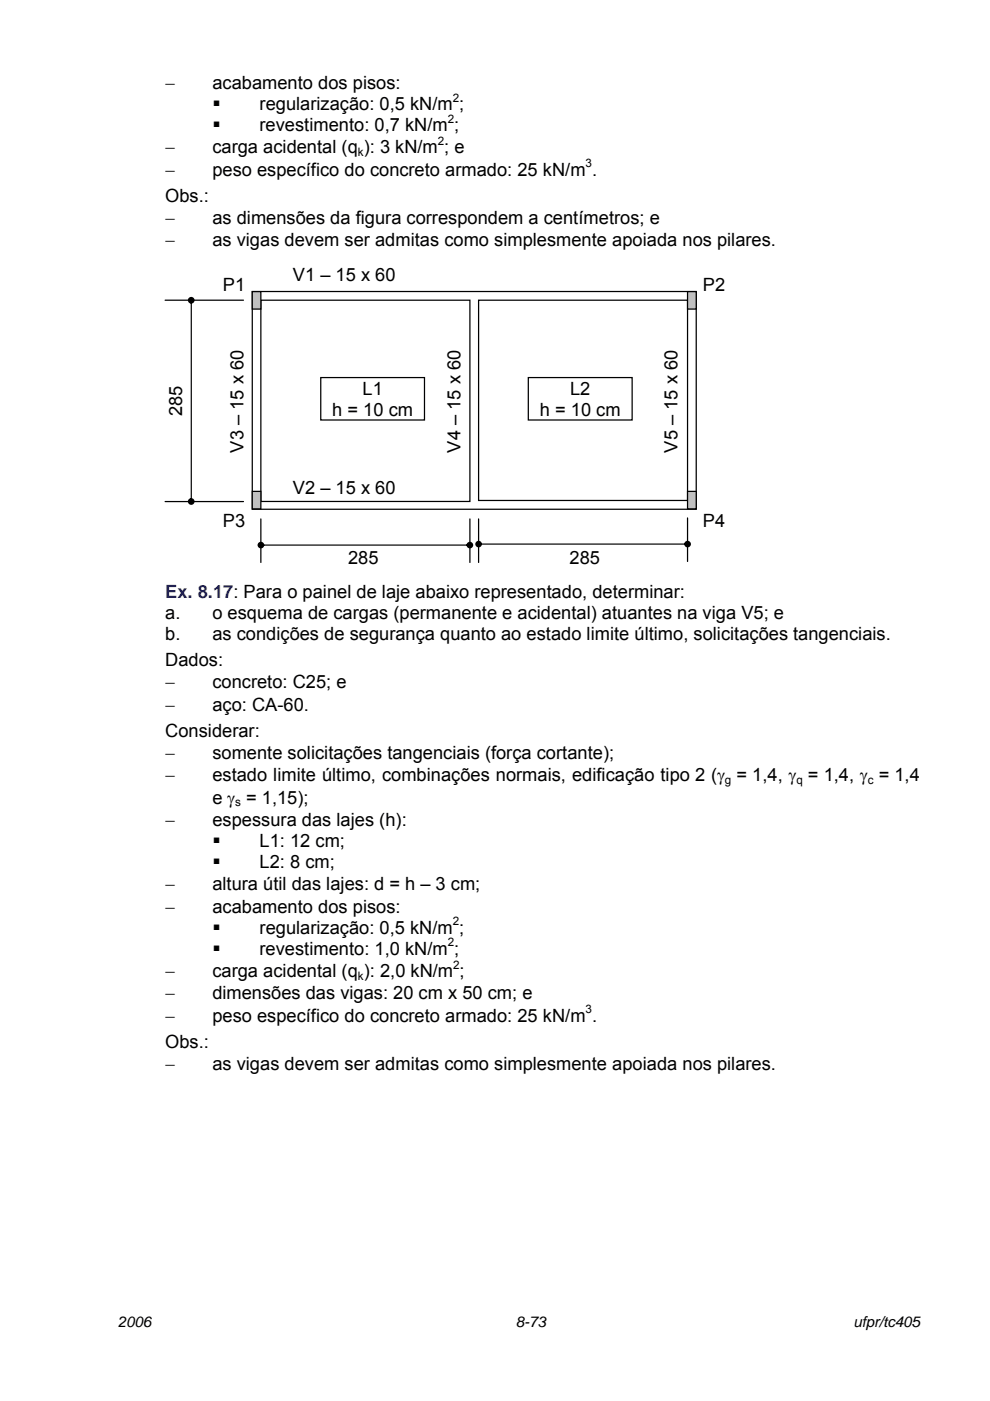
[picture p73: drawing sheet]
<svg xmlns="http://www.w3.org/2000/svg" width="210mm" height="297mm" viewBox="0 0 210 297" stroke-linecap="round" stroke-linejoin="round" font-family="sans-serif">
<defs><g id="words">
<g font-size="3.9">
<text x="35" y="18.9">−</text>
<text x="45" y="23.3">!</text>
<text x="45" y="18.9">acabamento dos pisos:</text>
<text x="55" y="23.3">regularizaÁ„o: 0,5 kN/m ;</text>
<text x="45" y="27.8">!</text>
<text x="55" y="27.8">revestimento: 0,7 kN/m ;</text>
<text x="35" y="32.5">−</text>
<text x="45" y="32.5">carga acidental (q ): 3 kN/m ; e</text>
<text x="35" y="37.3">−</text>
<text x="45" y="37.3">peso especÌfico do concreto armado: 25 kN/m .</text>
<text x="35" y="42.8">Obs.:</text>
<text x="35" y="47.5">−</text>
<text x="45" y="47.5">as dimensıes da figura correspondem a centÌmetros; e</text>
<text x="35" y="52.2">−</text>
<text x="45" y="52.2">as vigas devem ser admitas como simplesmente apoiada nos pilares.</text>
<text x="62.1" y="59.6">V1 ñ 15 x 60</text>
<text x="47.3" y="61.7">P1</text>
<text x="149" y="61.7">P2</text>
<text x="76.9" y="83.8">L1</text>
<text x="120.9" y="83.8">L2</text>
<text x="38.6" y="88.3" transform="rotate(-90 38.6 88.3)">285</text>
<text x="70.4" y="88.3">h = 10 cm</text>
<text x="114.4" y="88.3">h = 10 cm</text>
<text x="51.6" y="95.9" transform="rotate(-90 51.6 95.9)">V3 ñ 15 x 60</text>
<text x="97.6" y="95.9" transform="rotate(-90 97.6 95.9)">V4 ñ 15 x 60</text>
<text x="143.6" y="95.9" transform="rotate(-90 143.6 95.9)">V5 ñ 15 x 60</text>
<text x="62.1" y="104.6">V2 ñ 15 x 60</text>
<text x="47.3" y="111.7">P3</text>
<text x="149" y="111.7">P4</text>
<text x="73.8" y="119.6">285</text>
<text x="120.8" y="119.6">285</text>
<text x="35" y="131.2">a.</text>
<text x="45" y="131.2">o esquema de cargas (permanente e acidental) atuantes na viga V5; e</text>
<text x="35" y="135.7">b.</text>
<text x="45" y="135.7">as condiÁıes de seguranÁa quanto ao estado limite ˙ltimo, solicitaÁıes tangenciais.</text>
<text x="35" y="141.2">Dados:</text>
<text x="35" y="145.9">−</text>
<text x="45" y="145.9">concreto: C25; e</text>
<text x="35" y="150.7">−</text>
<text x="45" y="150.7">aÁo: CA-60.</text>
<text x="35" y="156.2">Considerar:</text>
<text x="35" y="160.9">−</text>
<text x="45" y="160.9">somente solicitaÁıes tangenciais (forÁa cortante);</text>
<text x="35" y="165.7">−</text>
<text x="45" y="165.7">estado limite ˙ltimo, combinaÁıes normais, edificaÁ„o tipo 2 (γ = 1,4, γ = 1,4, γ = 1,4</text>
<text x="45" y="170.4">e γ = 1,15);</text>
<text x="35" y="175.1">−</text>
<text x="45" y="179.6">!</text>
<text x="45" y="175.1">espessura das lajes (h):</text>
<text x="55" y="179.6">L1: 12 cm;</text>
<text x="45" y="184">!</text>
<text x="55" y="184">L2: 8 cm;</text>
<text x="35" y="188.8">−</text>
<text x="45" y="188.8">altura ˙til das lajes: d = h ñ 3 cm;</text>
<text x="35" y="193.5">−</text>
<text x="45" y="198">!</text>
<text x="45" y="193.5">acabamento dos pisos:</text>
<text x="55" y="198">regularizaÁ„o: 0,5 kN/m ;</text>
<text x="45" y="202.4">!</text>
<text x="55" y="202.4">revestimento: 1,0 kN/m ;</text>
<text x="35" y="207.2">−</text>
<text x="45" y="207.2">carga acidental (q ): 2,0 kN/m ;</text>
<text x="35" y="211.9">−</text>
<text x="45" y="211.9">dimensıes das vigas: 20 cm x 50 cm; e</text>
<text x="35" y="216.6">−</text>
<text x="45" y="216.6">peso especÌfico do concreto armado: 25 kN/m .</text>
<text x="35" y="222.1">Obs.:</text>
<text x="35" y="226.8">−</text>
<text x="45" y="226.8">as vigas devem ser admitas como simplesmente apoiada nos pilares.</text>
</g>
<text font-size="3.9" fill="#00f" x="35" y="126.7">Ex. 8.17: Para o painel de laje abaixo representado, determinar:</text>
<g font-size="3.2">
<text x="25" y="281.3">2006</text>
<text x="109.4" y="281.3">8-73</text>
<text x="180.9" y="281.3">ufpr/tc405</text>
</g>
<g font-size="2.5">
<text x="96" y="21.6">2</text>
<text x="94.9" y="26">2</text>
<text x="75.9" y="33.1">k</text>
<text x="92.8" y="30.8">2</text>
<text x="124.2" y="35.5">3</text>
<text x="153.7" y="166.2">g</text>
<text x="168.8" y="166.2">q</text>
<text x="184" y="166.2">c</text>
<text x="49.8" y="170.9">s</text>
<text x="96" y="196.2">2</text>
<text x="94.9" y="200.7">2</text>
<text x="75.9" y="207.7">k</text>
<text x="96.1" y="205.4">2</text>
<text x="124.2" y="214.8">3</text>
</g>
</g></defs>
<path d="M53.5 61.8h94.1v46.2h-94.1z" fill="none" stroke="#000" stroke-width=".26"/>
<path d="M55.3 63.6h44.3v42.7h-44.3z" fill="#fff"/>
<path d="M55.3 63.6h44.3v42.7h-44.3z" fill="none" stroke="#000" stroke-width=".26"/>
<path d="M101.5 63.6h44.3v42.5h-44.3z" fill="#fff"/>
<path d="M35 63.6h16.6M101.5 63.6h44.3v42.5h-44.3zM68 80.1h22v8.9h-22zM112 80.1h22v8.9h-22zM35 106.3h16.6M55.3 110v9.3M99.6 110v9.3M101.5 110v9.3M145.8 109.8v9.2" fill="none" stroke="#000" stroke-width=".26"/>
<g fill="#000">
<path d="M40.5 63.6h.2v42.7l-.1 .2-.2-.2zM39.8 63.7a.75 .75 0 0 1 1.5 0 .75 .75 0 0 1-1.5 0zM39.8 106.3a.75 .75 0 0 1 1.5 0 .75 .75 0 0 1-1.5 0z"/>
<path d="M55.2 115.5l44.4-.1 .2 .2-.2 .1h-44.3zM54.6 115.6a.7 .7 0 0 1 1.4 0 .7 .7 0 0 1-1.4 0zM98.9 115.6a.7 .7 0 0 1 1.4 0 .7 .7 0 0 1-1.4 0z"/>
<path d="M101.4 115.3l44.4-.1 .1 .2-.1 .1h-44.3zM100.8 115.4a.7 .7 0 0 1 1.4 0 .7 .7 0 0 1-1.4 0zM145.1 115.4a.7 .7 0 0 1 1.4 0 .7 .7 0 0 1-1.4 0z"/>
</g>
<path d="M53.5 61.8h1.8v3.7h-1.8z" fill="#c0c0c0"/>
<path d="M53.5 61.8h1.8v3.7h-1.8z" fill="none" stroke="#000" stroke-width=".26"/>
<path d="M145.8 61.8h1.8v3.7h-1.8z" fill="#c0c0c0"/>
<path d="M145.8 61.8h1.8v3.7h-1.8z" fill="none" stroke="#000" stroke-width=".26"/>
<path d="M53.5 104.2h1.8v3.7h-1.8z" fill="#c0c0c0"/>
<path d="M53.5 104.2h1.8v3.7h-1.8z" fill="none" stroke="#000" stroke-width=".26"/>
<path d="M145.8 104.2h1.8v3.7h-1.8z" fill="#c0c0c0"/>
<path d="M145.8 104.2h1.8v3.7h-1.8z" fill="none" stroke="#000" stroke-width=".26"/>
<use href="#words"/>
</svg>
